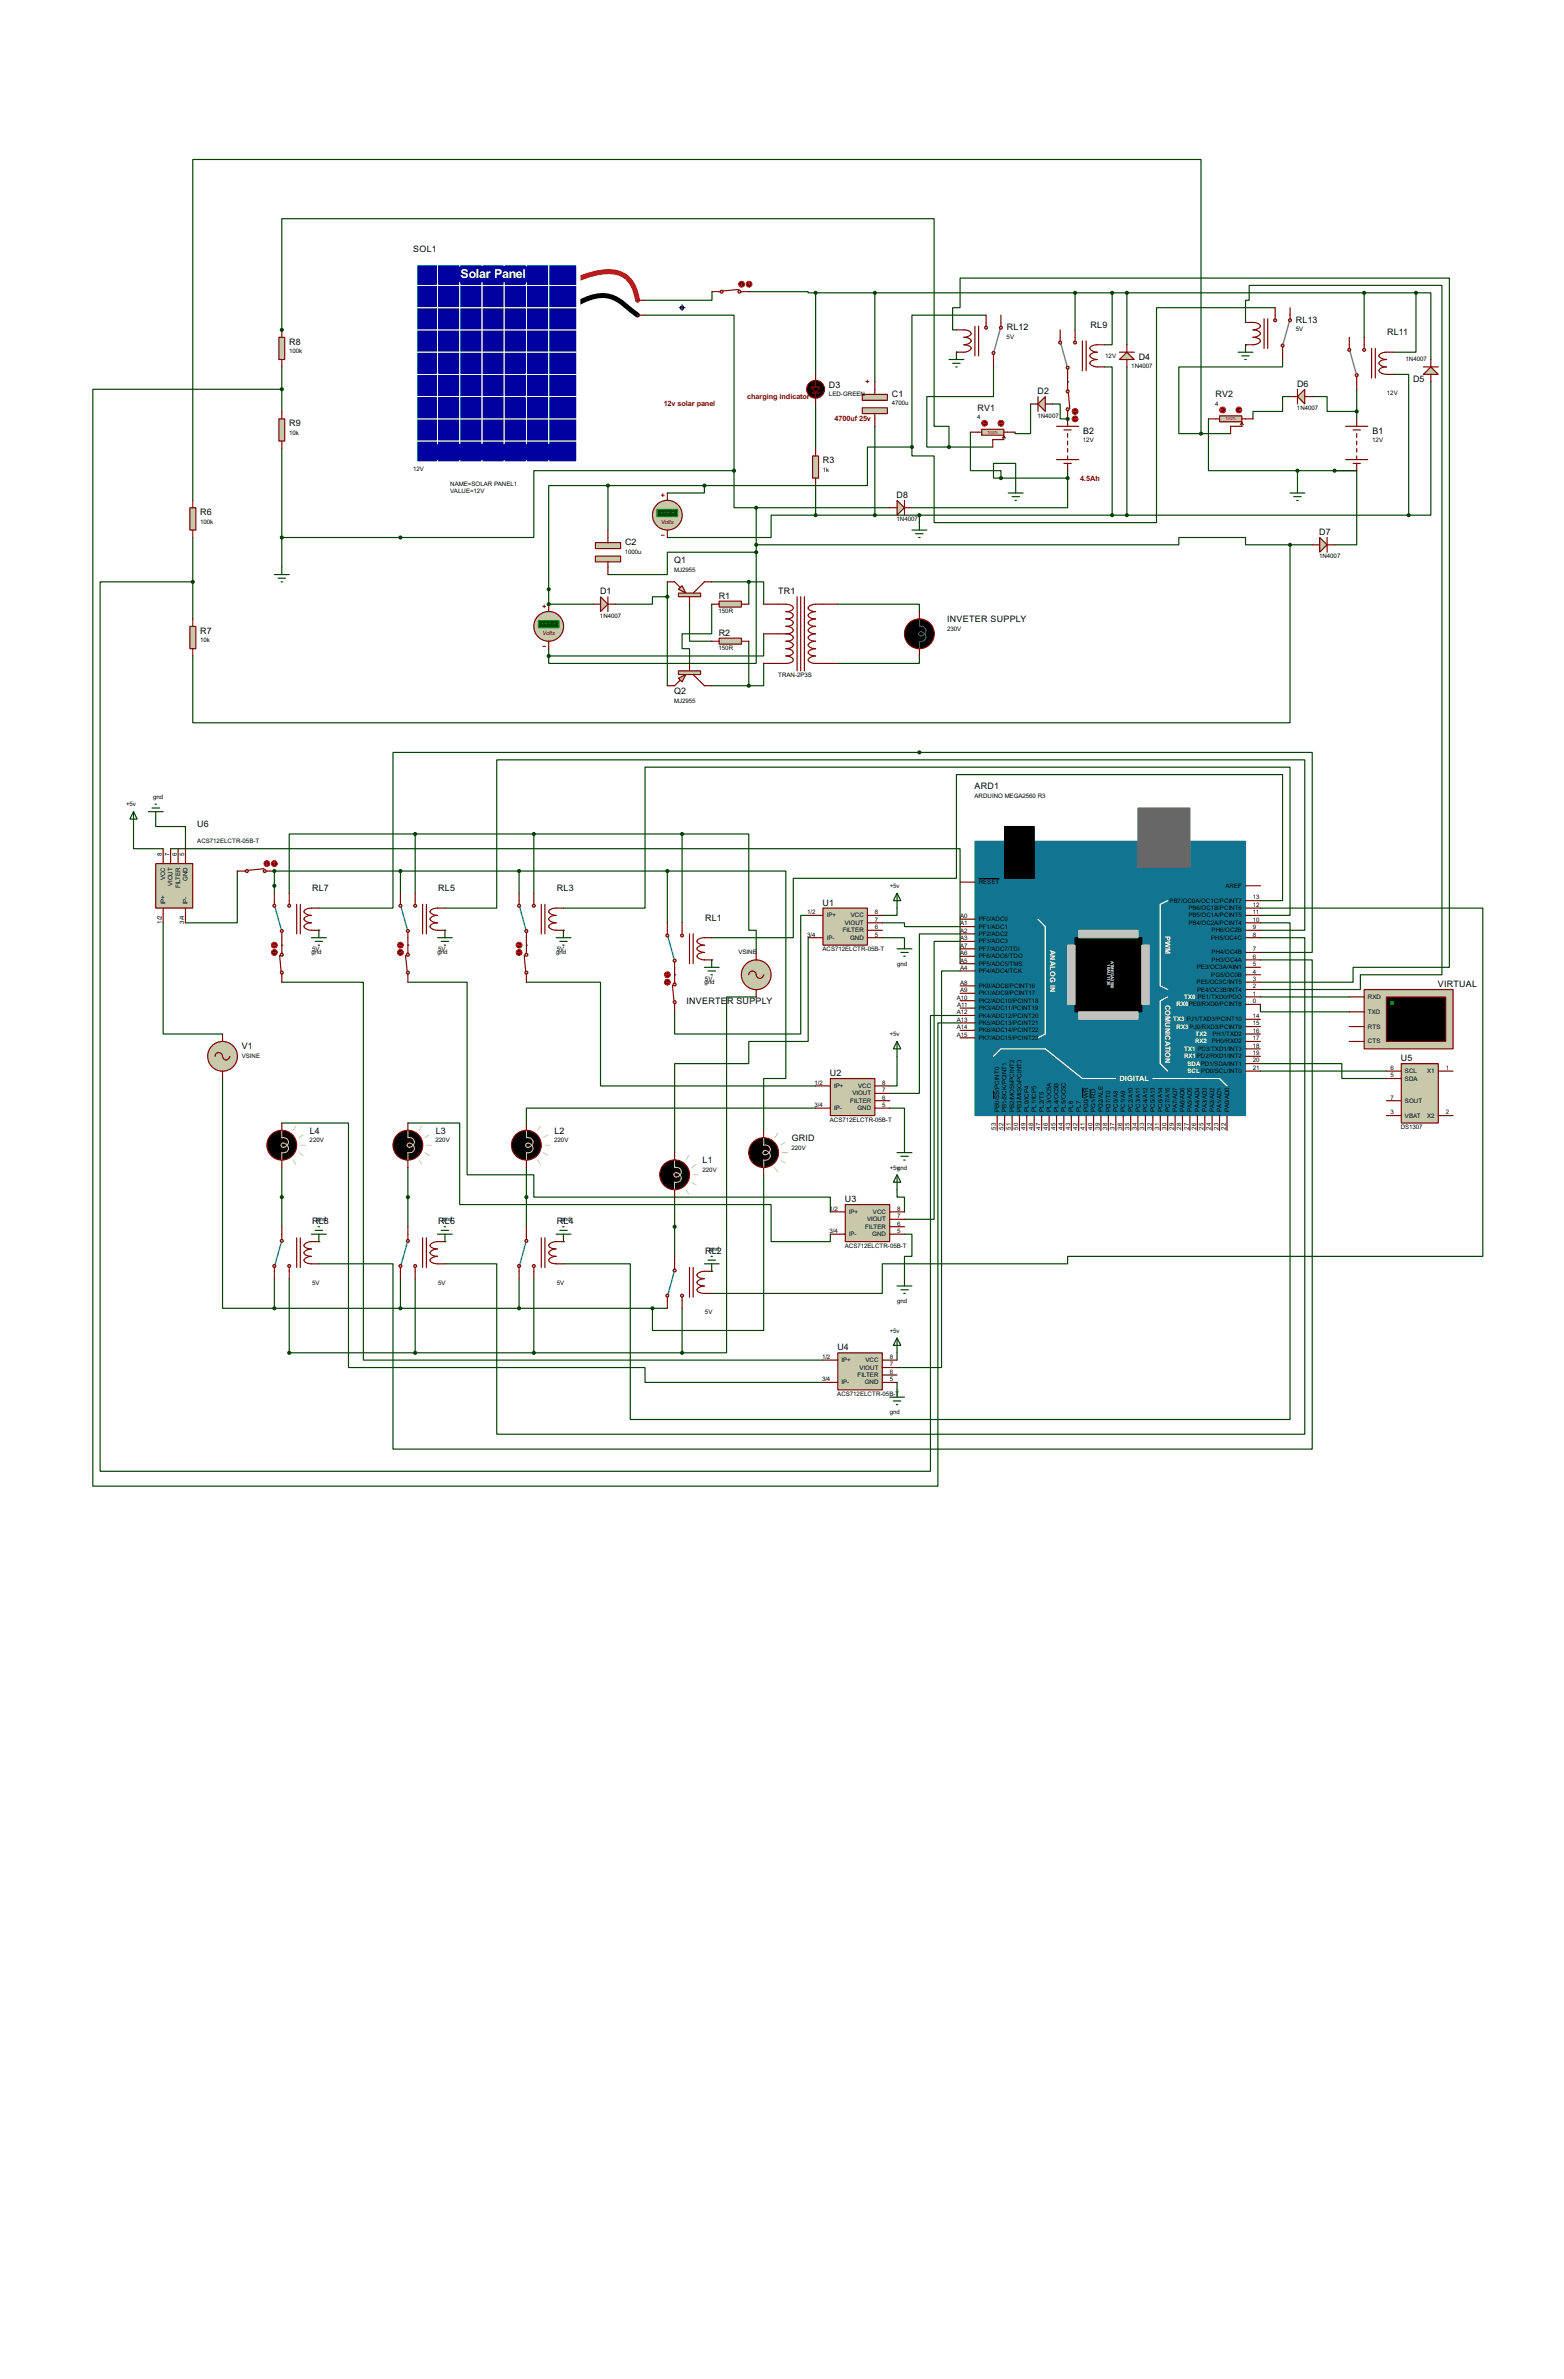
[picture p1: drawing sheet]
<svg xmlns="http://www.w3.org/2000/svg" width="536mm" height="815mm" viewBox="0 0 536 815" stroke-linecap="round" stroke-linejoin="round" font-family="sans-serif">
<defs><g id="words">
<g font-size="4.8" fill="#fff">
<text x="157.8" y="95.3">Sola</text>
<text x="166.5" y="95.3">r Panel</text>
</g>
<g font-size="3.4">
<text x="141.6" y="86.2">SOL1</text>
<text x="345" y="113">RL12</text>
<text x="373.7" y="112.2">RL9</text>
<text x="444" y="110.6">RL13</text>
<text x="99.1" y="118.1">R8</text>
<text x="475.3" y="114.8">RL11</text>
<text x="390.2" y="123.3">D4</text>
<text x="484.2" y="130.8">D5</text>
<text x="284" y="132.9">D3</text>
<text x="305.6" y="136">C1</text>
<text x="355.5" y="135.1">D2</text>
<text x="416.5" y="136.2">RV2</text>
<text x="444.4" y="132.6">D6</text>
<text x="334.9" y="140.8">RV1</text>
<text x="99.1" y="146.1">R9</text>
<text x="371.1" y="148.7">B2</text>
<text x="470.2" y="148.7">B1</text>
<text x="282" y="158.8">R3</text>
<text x="307.2" y="170.7">D8</text>
<text x="68.6" y="176.6">R6</text>
<text x="452" y="183.4">D7</text>
<text x="214.2" y="186.8">C2</text>
<text x="231" y="193.1">Q1</text>
<text x="205.6" y="203.7">D1</text>
<text x="266.6" y="203.7">TR1</text>
<text x="246.3" y="205.2">R1</text>
<text x="324.6" y="213.2">INVETER SUPPLY</text>
<text x="68.6" y="217.2">R7</text>
<text x="246.3" y="217.9">R2</text>
<text x="231" y="237.9">Q2</text>
<text x="333.9" y="270.6">ARD1</text>
<text x="67.6" y="283.3">U6</text>
<text x="107" y="305.3">RL7</text>
<text x="150.2" y="305.3">RL5</text>
<text x="190.8" y="305.3">RL3</text>
<text x="281.8" y="310.4">U1</text>
<text x="241.6" y="315.4">RL1</text>
<text x="492.7" y="338.3">VIRTUAL</text>
<text x="235.3" y="344.2">INVERTE</text>
<text x="249.2" y="344.2">R SUPPLY</text>
<text x="82.9" y="359.5">V1</text>
<text x="480" y="363.7">U5</text>
<text x="284.4" y="368.8">U2</text>
<text x="106.2" y="388.5">L4</text>
<text x="149.3" y="388.5">L3</text>
<text x="190" y="388.5">L2</text>
<text x="271.3" y="391">GRID</text>
<text x="240.8" y="398.6">L1</text>
<text x="289.5" y="412">U3</text>
<text x="107" y="419.6">RL8</text>
<text x="150.2" y="419.6">RL6</text>
<text x="190.8" y="419.6">RL4</text>
<text x="241.6" y="429.8">RL2</text>
<text x="286.9" y="462.8">U4</text>
</g>
<g font-size="2.8" fill="#800000">
<text x="296.5" y="131.7">+</text>
<text x="256.1" y="136.8">charging indicator</text>
<text x="227.4" y="139.3">12v solar panel</text>
<text x="286" y="144.4">4700uf 25v</text>
<text x="370.1" y="164.7">4.5Ah</text>
</g>
<g font-size="2.8" fill="#fff">
<text x="399.3" y="320.8" transform="rotate(90 399.3 320.8)">PWM</text>
<text x="359.8" y="325.6" transform="rotate(90 359.8 325.6)">ANALOG IN</text>
<text x="399.3" y="344.3" transform="rotate(90 399.3 344.3)">COMUNICATION</text>
<text x="383.6" y="370.4">DIGITAL</text>
</g>
<g font-size="2.4">
<text x="444" y="113.5">5V</text>
<text x="344.9" y="116.1">5V</text>
<text x="99.1" y="121.1">100k</text>
<text x="378.7" y="122.8">12V</text>
<text x="481.6" y="123.6">1N4007</text>
<text x="387.6" y="126.2">1N4007</text>
<text x="284" y="135.9">LED-GREEN</text>
<text x="475.2" y="135.5">12V</text>
<text x="305.6" y="138.9">4700u</text>
<text x="334.9" y="143.7">4</text>
<text x="355.5" y="143.1">1N4007</text>
<text x="416.4" y="139.1">4</text>
<text x="444.4" y="140.5">1N4007</text>
<text x="99.1" y="149">10k</text>
<text x="371.1" y="151.6">12V</text>
<text x="470.2" y="151.6">12V</text>
<text x="141.6" y="161.4">12V</text>
<text x="281.9" y="161.7">1k</text>
<text x="154.3" y="166.5">NAME=SOLAR PANEL1</text>
<text x="154.3" y="169">VALUE=12V</text>
<text x="68.6" y="179.6">100k</text>
<text x="307.2" y="178.6">1N4007</text>
<text x="214.1" y="189.7">1000u</text>
<text x="452" y="191.3">1N4007</text>
<text x="231" y="196.1">MJ2955</text>
<text x="205.6" y="211.7">1N4007</text>
<text x="246.2" y="210.2">150R</text>
<text x="68.6" y="220.2">10k</text>
<text x="324.5" y="216.2">230V</text>
<text x="246.2" y="222.9">150R</text>
<text x="266.6" y="232">TRAN-2P3S</text>
<text x="231" y="240.9">MJ2955</text>
<text x="52.5" y="273.8">gnd</text>
<text x="333.9" y="273.5">ARDUINO MEGA2560 R3</text>
<text x="43.2" y="276.3">+5v</text>
<text x="55.5" y="293.4" transform="rotate(-90 55.5 293.4)">8</text>
<text x="58" y="293.4" transform="rotate(-90 58 293.4)">7</text>
<text x="60.6" y="293.4" transform="rotate(-90 60.6 293.4)">6</text>
<text x="63.1" y="293.4" transform="rotate(-90 63.1 293.4)">5</text>
<text x="67.6" y="288.7">ACS712ELCTR-05B-T</text>
<text x="56.6" y="301.7" transform="rotate(-90 56.6 301.7)">VCC</text>
<text x="59.2" y="303.7" transform="rotate(-90 59.2 303.7)">VIOUT</text>
<text x="61.7" y="304.4" transform="rotate(-90 61.7 304.4)">FILTER</text>
<text x="64.3" y="301.9" transform="rotate(-90 64.3 301.9)">GND</text>
<text x="304.9" y="304.2">+5v</text>
<text x="335.3" y="303">RESET</text>
<text x="419.9" y="304.2">AREF</text>
<text x="56.6" y="309.9" transform="rotate(-90 56.6 309.9)">IP+</text>
<text x="64.2" y="309.9" transform="rotate(-90 64.2 309.9)">IP-</text>
<text x="400.7" y="309.4">PB7/OC0A/OC1C/PCINT7</text>
<text x="407.2" y="311.9">PB6/OC1B/PCINT6</text>
<text x="429.3" y="310.8">12</text>
<text x="429.3" y="308.3">13</text>
<text x="55.5" y="316.6" transform="rotate(-90 55.5 316.6)">1/2</text>
<text x="63.1" y="316.6" transform="rotate(-90 63.1 316.6)">3/4</text>
<text x="276.6" y="313.3">1/2</text>
<text x="283.3" y="314.4">IP+</text>
<text x="289.5" y="316.9">VIOUT</text>
<text x="291.5" y="314.4">VCC</text>
<text x="299.8" y="315.9">7</text>
<text x="299.8" y="313.3">8</text>
<text x="329" y="317.2">A1</text>
<text x="329" y="314.6">A0</text>
<text x="335.3" y="315.7">PF0/ADC0</text>
<text x="407.2" y="316.9">PB4/OC2A/PCINT4</text>
<text x="407.2" y="314.4">PB5/OC1A/PCINT5</text>
<text x="429.3" y="315.9">10</text>
<text x="429.3" y="313.3">11</text>
<text x="276.6" y="321">3/4</text>
<text x="283.3" y="322.1">IP-</text>
<text x="288.8" y="319.5">FILTER</text>
<text x="291.2" y="322.1">GND</text>
<text x="299.8" y="321">5</text>
<text x="299.8" y="318.4">6</text>
<text x="329" y="322.2">A3</text>
<text x="329" y="319.6">A2</text>
<text x="335.3" y="323.3">PF3/ADC3</text>
<text x="335.3" y="320.8">PF2/ADC2</text>
<text x="335.3" y="318.2">PF1/ADC1</text>
<text x="415" y="322.1">PH5/OC4C</text>
<text x="415.1" y="319.5">PH6/OC2B</text>
<text x="429.3" y="321">8</text>
<text x="429.3" y="318.4">9</text>
<text x="106.7" y="327.1">gnd</text>
<text x="106.9" y="326">5V</text>
<text x="149.9" y="327.1">gnd</text>
<text x="150.1" y="326">5V</text>
<text x="190.6" y="327.1">gnd</text>
<text x="190.8" y="326">5V</text>
<text x="253" y="326.8">VSINE</text>
<text x="281.8" y="326">ACS712ELCTR-05B-T</text>
<text x="329" y="324.8">A7</text>
<text x="329" y="327.3">A6</text>
<text x="329" y="329.9">A5</text>
<text x="335.3" y="325.9">PF7/ADC7/TDI</text>
<text x="335.3" y="328.4">PF6/ADC6/TDO</text>
<text x="415.1" y="329.6">PH3/OC4A</text>
<text x="415.1" y="327.1">PH4/OC4B</text>
<text x="429.3" y="328.6">6</text>
<text x="429.3" y="326">7</text>
<text x="307.4" y="330.9">gnd</text>
<text x="329" y="332.3">A4</text>
<text x="335.3" y="330.9">PF5/ADC5/TMS</text>
<text x="335.3" y="333.5">PF4/ADC4/TCK</text>
<text x="410.1" y="332.2">PE3/OC3A/AIN1</text>
<text x="415" y="334.8">PG5/OC0B</text>
<text x="429.3" y="333.7">4</text>
<text x="429.3" y="331.1">5</text>
<text x="241.4" y="337.3">gnd</text>
<text x="241.6" y="336.2">5V</text>
<text x="329" y="340">A9</text>
<text x="329" y="337.5">A8</text>
<text x="335.3" y="341.1">PK1/ADC9/PCINT17</text>
<text x="335.3" y="338.6">PK0/ADC8/PCINT16</text>
<text x="410" y="337.3">PE5/OC3C/INT5</text>
<text x="410.1" y="339.8">PE4/OC3B/INT4</text>
<text x="429.3" y="341.3">1</text>
<text x="429.3" y="338.7">2</text>
<text x="429.3" y="336.2">3</text>
<text x="327.8" y="347.6">A12</text>
<text x="327.8" y="342.6">A10</text>
<text x="328" y="345">A11</text>
<text x="335.3" y="346.2">PK3/ADC11/PCINT19</text>
<text x="335.3" y="343.6">PK2/ADC10/PCINT18</text>
<text x="429.3" y="343.8">0</text>
<text x="468.7" y="342.3">RXD</text>
<text x="468.7" y="347.5">TXD</text>
<text x="327.8" y="352.7">A14</text>
<text x="327.8" y="350.2">A13</text>
<text x="335.3" y="353.8">PK6/ADC14/PCINT22</text>
<text x="335.3" y="351.3">PK5/ADC13/PCINT21</text>
<text x="335.3" y="348.7">PK4/ADC12/PCINT20</text>
<text x="429.3" y="354">16</text>
<text x="429.3" y="351.4">15</text>
<text x="429.3" y="348.9">14</text>
<text x="468.7" y="352.5">RTS</text>
<text x="304.9" y="355">+5v</text>
<text x="327.8" y="355.3">A15</text>
<text x="335.3" y="356.3">PK7/ADC15/PCINT23</text>
<text x="415.2" y="357.6">PH0/RXD2</text>
<text x="415.4" y="355">PH1/TXD2</text>
<text x="429.3" y="359.1">18</text>
<text x="429.3" y="356.5">17</text>
<text x="468.7" y="357.6">CTS</text>
<text x="82.8" y="362.4">VSINE</text>
<text x="429.3" y="364.1">20</text>
<text x="429.3" y="361.6">19</text>
<text x="279.1" y="371.8">1/2</text>
<text x="302.3" y="371.8">8</text>
<text x="429.3" y="366.7">21</text>
<text x="476.4" y="366.7">6</text>
<text x="476.4" y="369.2">5</text>
<text x="481.4" y="367.8">SCL</text>
<text x="481.4" y="370.3">SDA</text>
<text x="489" y="367.8">X1</text>
<text x="495.4" y="366.7">1</text>
<text x="285.8" y="372.9">IP+</text>
<text x="291.3" y="377.9">FILTER</text>
<text x="292" y="375.4">VIOUT</text>
<text x="294" y="372.9">VCC</text>
<text x="302.3" y="374.3">7</text>
<text x="302.3" y="376.8">6</text>
<text x="476.4" y="376.8">7</text>
<text x="481.4" y="377.9">SOUT</text>
<text x="279.1" y="379.4">3/4</text>
<text x="285.8" y="380.5">IP-</text>
<text x="293.8" y="380.5">GND</text>
<text x="302.3" y="379.4">5</text>
<text x="342.4" y="381" transform="rotate(-90 342.4 381)">PB0/SS/PCINT0</text>
<text x="344.9" y="381" transform="rotate(-90 344.9 381)">PB1/SCK/PCINT1</text>
<text x="347.5" y="381" transform="rotate(-90 347.5 381)">PB2/MOSI/PCINT2</text>
<text x="350" y="381" transform="rotate(-90 350 381)">PB3/MISO/PCINT3</text>
<text x="352.5" y="381" transform="rotate(-90 352.5 381)">PL0/ICP4</text>
<text x="355.1" y="381" transform="rotate(-90 355.1 381)">PL1/ICP5</text>
<text x="357.6" y="381" transform="rotate(-90 357.6 381)">PL2/T5</text>
<text x="360.2" y="381" transform="rotate(-90 360.2 381)">PL3/OC5A</text>
<text x="362.7" y="381" transform="rotate(-90 362.7 381)">PL4/OC5B</text>
<text x="365.2" y="381" transform="rotate(-90 365.2 381)">PL5/OC5C</text>
<text x="367.8" y="381" transform="rotate(-90 367.8 381)">PL6</text>
<text x="370.3" y="381" transform="rotate(-90 370.3 381)">PL7</text>
<text x="372.9" y="381" transform="rotate(-90 372.9 381)">PG0/WR</text>
<text x="375.4" y="381" transform="rotate(-90 375.4 381)">PG1/RD</text>
<text x="377.9" y="381" transform="rotate(-90 377.9 381)">PG2/ALE</text>
<text x="380.5" y="381" transform="rotate(-90 380.5 381)">PD7/T0</text>
<text x="383" y="381" transform="rotate(-90 383 381)">PC0/A8</text>
<text x="385.6" y="381" transform="rotate(-90 385.6 381)">PC1/A9</text>
<text x="388.1" y="381" transform="rotate(-90 388.1 381)">PC2/A10</text>
<text x="390.6" y="381" transform="rotate(-90 390.6 381)">PC3/A11</text>
<text x="393.2" y="381" transform="rotate(-90 393.2 381)">PC4/A12</text>
<text x="395.7" y="381" transform="rotate(-90 395.7 381)">PC5/A13</text>
<text x="398.3" y="381" transform="rotate(-90 398.3 381)">PC6/A14</text>
<text x="400.8" y="381" transform="rotate(-90 400.8 381)">PC7/A15</text>
<text x="403.3" y="381" transform="rotate(-90 403.3 381)">PA7/AD7</text>
<text x="405.9" y="381" transform="rotate(-90 405.9 381)">PA6/AD6</text>
<text x="408.4" y="381" transform="rotate(-90 408.4 381)">PA5/AD5</text>
<text x="411" y="381" transform="rotate(-90 411 381)">PA4/AD4</text>
<text x="413.5" y="381" transform="rotate(-90 413.5 381)">PA3/AD3</text>
<text x="416" y="381" transform="rotate(-90 416 381)">PA2/AD2</text>
<text x="418.6" y="381" transform="rotate(-90 418.6 381)">PA1/AD1</text>
<text x="421.1" y="381" transform="rotate(-90 421.1 381)">PA0/AD0</text>
<text x="476.4" y="381.9">3</text>
<text x="481.4" y="383">VBAT</text>
<text x="489" y="383">X2</text>
<text x="495.4" y="381.9">2</text>
<text x="284.3" y="384.4">ACS712ELCTR-05B-T</text>
<text x="341.3" y="387.2" transform="rotate(-90 341.3 387.2)">53</text>
<text x="343.8" y="387.2" transform="rotate(-90 343.8 387.2)">52</text>
<text x="346.4" y="387.2" transform="rotate(-90 346.4 387.2)">51</text>
<text x="348.9" y="387.2" transform="rotate(-90 348.9 387.2)">50</text>
<text x="351.4" y="387.2" transform="rotate(-90 351.4 387.2)">49</text>
<text x="354" y="387.2" transform="rotate(-90 354 387.2)">48</text>
<text x="356.5" y="387.2" transform="rotate(-90 356.5 387.2)">47</text>
<text x="359.1" y="387.2" transform="rotate(-90 359.1 387.2)">46</text>
<text x="361.6" y="387.2" transform="rotate(-90 361.6 387.2)">45</text>
<text x="364.1" y="387.2" transform="rotate(-90 364.1 387.2)">44</text>
<text x="366.7" y="387.2" transform="rotate(-90 366.7 387.2)">43</text>
<text x="369.2" y="387.2" transform="rotate(-90 369.2 387.2)">42</text>
<text x="371.8" y="387.2" transform="rotate(-90 371.8 387.2)">41</text>
<text x="374.3" y="387.2" transform="rotate(-90 374.3 387.2)">40</text>
<text x="376.8" y="387.2" transform="rotate(-90 376.8 387.2)">39</text>
<text x="379.4" y="387.2" transform="rotate(-90 379.4 387.2)">38</text>
<text x="381.9" y="387.2" transform="rotate(-90 381.9 387.2)">37</text>
<text x="384.5" y="387.2" transform="rotate(-90 384.5 387.2)">36</text>
<text x="387" y="387.2" transform="rotate(-90 387 387.2)">35</text>
<text x="389.5" y="387.2" transform="rotate(-90 389.5 387.2)">34</text>
<text x="392.1" y="387.2" transform="rotate(-90 392.1 387.2)">33</text>
<text x="394.6" y="387.2" transform="rotate(-90 394.6 387.2)">32</text>
<text x="397.2" y="387.2" transform="rotate(-90 397.2 387.2)">31</text>
<text x="399.7" y="387.2" transform="rotate(-90 399.7 387.2)">30</text>
<text x="402.2" y="387.1" transform="rotate(-90 402.2 387.1)">29</text>
<text x="404.8" y="387.2" transform="rotate(-90 404.8 387.2)">28</text>
<text x="407.3" y="387.2" transform="rotate(-90 407.3 387.2)">27</text>
<text x="409.9" y="387.2" transform="rotate(-90 409.9 387.2)">26</text>
<text x="412.4" y="387.2" transform="rotate(-90 412.4 387.2)">25</text>
<text x="414.9" y="387.1" transform="rotate(-90 414.9 387.1)">24</text>
<text x="417.5" y="387.2" transform="rotate(-90 417.5 387.2)">23</text>
<text x="420" y="387.2" transform="rotate(-90 420 387.2)">22</text>
<text x="479.9" y="387">DS1307</text>
<text x="106.1" y="391.5">220V</text>
<text x="149.3" y="391.5">220V</text>
<text x="189.9" y="391.5">220V</text>
<text x="271.2" y="394">220V</text>
<text x="240.7" y="401.6">220V</text>
<text x="304.9" y="400.8">+5vgnd</text>
<text x="108.4" y="418.6">gnd</text>
<text x="151.5" y="418.6">gnd</text>
<text x="192.2" y="418.6">gnd</text>
<text x="284.2" y="414.9">1/2</text>
<text x="290.9" y="416">IP+</text>
<text x="297.1" y="418.6">VIOUT</text>
<text x="299.1" y="416">VCC</text>
<text x="307.4" y="417.5">7</text>
<text x="307.4" y="414.9">8</text>
<text x="284.2" y="422.6">3/4</text>
<text x="290.9" y="423.7">IP-</text>
<text x="296.4" y="421.1">FILTER</text>
<text x="298.8" y="423.7">GND</text>
<text x="307.4" y="422.6">5</text>
<text x="307.4" y="420">6</text>
<text x="243" y="428.7">gnd</text>
<text x="289.4" y="427.6">ACS712ELCTR-05B-T</text>
<text x="106.9" y="440.3">5V</text>
<text x="150.1" y="440.3">5V</text>
<text x="190.8" y="440.3">5V</text>
<text x="307.4" y="446.5">gnd</text>
<text x="241.6" y="450.5">5V</text>
<text x="304.9" y="456.7">+5v</text>
<text x="281.7" y="465.7">1/2</text>
<text x="288.3" y="466.8">IP+</text>
<text x="296.5" y="466.8">VCC</text>
<text x="304.9" y="465.7">8</text>
<text x="281.7" y="473.4">3/4</text>
<text x="293.8" y="471.9">FILTER</text>
<text x="294.5" y="469.4">VIOUT</text>
<text x="304.9" y="468.3">7</text>
<text x="304.9" y="473.4">5</text>
<text x="304.9" y="470.8">6</text>
<text x="286.9" y="478.4">ACS712ELCTR-05B-T</text>
<text x="288.3" y="474.5">IP-</text>
<text x="296.3" y="474.5">GND</text>
<text x="304.9" y="484.6">gnd</text>
</g>
<g font-size="2.4" fill="#008000">
<text x="226.1" y="176.5">+88.8</text>
<text x="185.4" y="214.6">+88.8</text>
</g>
<g font-size="2.4" fill="#fff">
<text x="403.1" y="344.9">RX0PE0/RXD0/PCINT8</text>
<text x="405.8" y="342.3">TX0 PE1/TXD0/PDO</text>
<text x="402" y="350">TX3 PJ1/TXD3/PCINT10</text>
<text x="403.1" y="352.5">RX3PJ0/RXD3/PCINT9</text>
<text x="409.5" y="357.6">RX2</text>
<text x="409.6" y="355">TX2</text>
<text x="405.7" y="362.7">RX1PD2/RXD1/INT2</text>
<text x="405.8" y="360.2">TX1 PD3/TXD1/INT3</text>
<text x="406.8" y="365.2">SDAPD1/SDA/INT1</text>
<text x="406.9" y="367.8">SCL PD0/SCL/INT0</text>
</g>
<g font-size="2.3" fill="#800000">
<text x="226.5" y="179.5">Volts</text>
<text x="185.8" y="217.6">Volts</text>
</g>
<g font-size="1.7" fill="#fff">
<text x="380.6" y="329.3" transform="rotate(90 380.6 329.3)">ATMEGA2560</text>
<text x="379.3" y="330.5" transform="rotate(90 379.3 330.5)">16AU 1126</text>
</g>
<g font-size="1.6" fill="#c00000">
<text x="338.4" y="148.6">100%</text>
<text x="419.9" y="144">100%</text>
</g>
</g></defs>
<path d="M431.9 344.2v2.6h30.4M431.9 341.7h30.4M231.2 410.3v10.1" fill="none" stroke="#004000" stroke-width=".4"/>
<circle cx="231.2" cy="334.1" r=".2" fill="#004000"/>
<path d="M431.9 308.7h7.6v-43.2h-111.8v35.5h-55.9v20.4h-27.9" fill="none" stroke="#004000" stroke-width=".4"/>
<circle cx="243.9" cy="329" r=".2" fill="#004000"/>
<path d="M431.9 311.2h76.2v119.4h-142.3v2.5h-63.5v10.2h-58.4M231.2 420.4v10.2" fill="none" stroke="#004000" stroke-width=".4"/>
<circle cx="243.9" cy="435.7" r=".2" fill="#004000"/>
<path d="M180.4 400.1v10.2" fill="none" stroke="#004000" stroke-width=".4"/>
<circle cx="180.4" cy="323.9" r=".2" fill="#004000"/>
<path d="M193.1 311.2h27.9v-48.3h221v50.8h-10.1" fill="none" stroke="#004000" stroke-width=".4"/>
<circle cx="193.1" cy="318.8" r=".2" fill="#004000"/>
<path d="M431.9 316.3h10.1v170.2h-226v-53.4h-22.9M180.4 410.3v10.1" fill="none" stroke="#004000" stroke-width=".4"/>
<circle cx="193.1" cy="425.5" r=".2" fill="#004000"/>
<path d="M139.8 400.1v10.2" fill="none" stroke="#004000" stroke-width=".4"/>
<circle cx="139.8" cy="323.9" r=".2" fill="#004000"/>
<path d="M152.5 311.2h17.7v-50.8h276.9v58.4h-15.2" fill="none" stroke="#004000" stroke-width=".4"/>
<circle cx="152.5" cy="318.8" r=".2" fill="#004000"/>
<path d="M431.9 321.4h15.2v170.1h-276.9v-58.4h-17.7M139.8 410.3v10.1" fill="none" stroke="#004000" stroke-width=".4"/>
<circle cx="152.5" cy="425.5" r=".2" fill="#004000"/>
<path d="M96.6 400.1v10.2" fill="none" stroke="#004000" stroke-width=".4"/>
<g fill="#004000">
<circle cx="96.6" cy="323.9" r=".2"/>
<circle cx="109.3" cy="318.8" r=".2"/>
</g>
<path d="M431.9 329h17.7v167.6h-314.9v-63.5h-25.4M96.6 410.3v10.1" fill="none" stroke="#004000" stroke-width=".4"/>
<circle cx="109.3" cy="425.5" r=".2" fill="#004000"/>
<g fill="none" stroke="#004000" stroke-width=".4">
<path d="M142.3 285.8h-43.2v20.3M142.3 285.8v20.3M142.3 285.8h91.4v30.5M182.9 285.8v20.3M137.2 306.1v-7.6h40.7v7.6M76.3 369.6v78.8h17.7M431.9 364.5h27.9v5.1h15.2M431.9 367.1h43.1M94 438.2v10.2M99.1 438.2v25.4h134.6v-15.2M137.2 438.2v10.2M142.3 438.2v25.4"/>
<path d="M177.9 438.2v10.2h-83.9M182.9 438.2v25.4"/>
</g>
<circle cx="94" cy="298.5" r=".2" fill="#004000"/>
<g fill="none" stroke="#004000" stroke-width=".4">
<path d="M299.8 146.1v30.5M228.7 199.4v35.6M243.9 199.4h12.7M256.6 199.4h5.1v7.7M256.6 199.4v7.7M236.3 207.1v12.7h7.6M243.9 207.1v10.1h-10.2v5.1h2.6v5.1M256.6 219.8v15.2M243.9 235h12.7M261.7 227.4v7.6h-5.1M137.2 298.5h-43.2v7.6M177.9 298.5h50.8v17.8"/>
<path d="M233.7 285.8h22.9v33h2.5v7.6M259.1 341.7h-10.1v121.9h-15.3M177.9 448.4h50.8"/>
</g>
<circle cx="365.8" cy="130.9" r=".2" fill="#004000"/>
<g fill="none" stroke="#004000" stroke-width=".4">
<path d="M256.7 100h20.2v.4h2.6M279.5 100.4v27.9M279.5 100.4h106.6v17.8M299.8 100.4v30.5M368.4 100.4v12.7M381.1 100.4v17.8h-2.6M279.5 138.5v15.2M378.5 125.8h2.6v50.8M386.1 125.8v50.8h-106.6M279.5 176.6h-15.3v7.6h-35.5M279.5 166.4v10.2M315 176.6v2.5"/>
<path d="M365.8 161.3v2.6M261.7 217.2v7.6h-73.7v-2.5"/>
</g>
<circle cx="188" cy="207.1" r=".2" fill="#004000"/>
<path d="M244 100v2.9h-23M332.5 148.1v13.2h10.5v2.6M241.4 166.4v2.6h-12.7M343 163.9h-2.6v-5.1h7.6v7.6M343 163.9h22.8" fill="none" stroke="#004000" stroke-width=".4"/>
<circle cx="365.8" cy="143.6" r=".2" fill="#004000"/>
<g fill="none" stroke="#004000" stroke-width=".4">
<path d="M221 108h30.5v66h7.6v15.3M327.7 113.1h-1.3v-7.6h2.6v-10.2h167.6v236.2h-33v5.1h-31.7M353.1 138.5v10.1h-5.3v-.5M360.7 138.5h2.6v5.1h2.5M464.9 133.4v10.2M477.6 120.7h7.6v-20.3h5.1v22.8M477.6 128.3h5.1v48.3M490.3 130.9v45.7h-7.6M414.1 143.6v17.7h30.5M208.3 166.4h-20.3v40.7M208.3 166.4h33.1M208.3 166.4v15.3"/>
<path d="M386.1 176.6h96.6M444.6 161.3h20.3M444.6 161.3v5.1M96.6 184.2v10.2M259.1 189.3v38.1h-71.1v-2.6M259.1 189.3h-30.4v7.6h-20.4"/>
</g>
<circle cx="327.7" cy="120.7" r=".2" fill="#004000"/>
<path d="M426.8 110.5v-7.6h1.2v-5.1h66.1v236.3h-28v5h-34.2" fill="none" stroke="#004000" stroke-width=".4"/>
<circle cx="426.8" cy="118.2" r=".2" fill="#004000"/>
<g fill="none" stroke="#004000" stroke-width=".4">
<path d="M96.6 113.1v-38.1h223.5v71.1h5.1v7.1M337.9 108h-25.4v45.2M436.9 105.5h-40.6v73.6h-76.2v-22.8h-7.6v-3.1M340.4 125.8v10.1h-22.8v17.3h7.6M439.5 123.2v2.6h-35.6v22.8h7.6M312.5 153.2h-15.3v13.2h-55.8M325.2 153.2h15M411.5 148.6v-93.9h-345.4v116.8M411.5 148.6h10.2M251.5 161.3h-68.6v22.9h-86.3M66.1 199.4h-31.8v304.8h284.5v-156.2h10.2M66.1 184.2v27.9"/>
<path d="M259.1 186.7h144.8v-2.5h22.9v2.5h15.2v61h-375.9v-22.9"/>
</g>
<circle cx="96.6" cy="113.1" r=".2" fill="#004000"/>
<g fill="none" stroke="#004000" stroke-width=".4">
<path d="M386.1 100.4h99.1M467.4 100.4v15.2M96.6 133.4h-64.8v375.9h289.6v-158.7h7.6M96.6 125.8v15.2M442 135.9h-2.5v5.1h-10.2v2.6M449.6 135.9h5.1v5.1h10.2M96.6 153.7v30.5M259.1 174h45.8M365.8 163.9v10.1h-53.3M457.3 161.3h7.6v25.4h-7.6M442 186.7h7.6M188 207.1h15.3"/>
<path d="M228.7 204.5h-5.1v2.6h-12.7M287.1 207.1h27.9v2.5M315 224.8v2.6h-27.9M45.8 283.3v7.6h10.1M53.4 280.7v2.6h10.2v7.6M58.5 290.9h270.5v39.4M81.3 298.5v17.8h-17.7M228.7 298.5h40.6v71.1h-7.6v17.8M55.9 316.3v38.1h20.4M109.3 311.2h25.4v-53.3h314.9v68.5h-17.7M276.9 313.7h-2.5v40.7h-43.2v-7.6M302.3 316.3h7.6v1.3h19.1"/>
<path d="M307.4 311.2v2.5h-5.1M96.6 336.6h27.9v129.5h157.5M139.8 336.6h20.3v66h22.8v7.7h101.6v5M180.4 336.6h25.4v35.6h73.7M276.9 321.4v35.5h-20.3v7.6h-25.4v30.5M302.3 321.4h7.6v1.2M329 320.1h-14v54.6h-10.1M329 322.6h-8.9v95.3h-10.2M329 332.8h-6.4v135.9h-15.2M279.5 379.8h-99.1v5.1M304.9 379.8h5v12.7M307.4 362v10.2h-2.5"/>
<path d="M96.6 384.9h22.8v83.8h101.6v5.1h61M139.8 384.9h17.7v27.9h106.7v12.7h20.3v-2.5M261.7 402.6v53.4h-38.1v-7.6M307.4 407.7v2.6h2.5v5M309.9 423h2.6v7.6h-2.6v7.6M307.4 463.6v2.5M307.4 473.8v2.5"/>
</g>
<path d="M467.4 339.1h30.5v20.4h-30.5z" fill="#c8c8aa" stroke="#800000" stroke-width=".4"/>
<path d="M475 341.7h20.4v15.2h-20.4z" fill="#000" stroke="#800000" stroke-width=".34"/>
<path d="M476.3 343h1.3v1.2h-1.3z" fill="#0f0"/>
<g fill="none" stroke="#800000" stroke-width=".4">
<path d="M329 317.6h5.1M329 315h5.1M329 302.3h5.1M426.8 318.8h5.1M426.8 316.3h5.1M426.8 313.7h5.1M426.8 311.2h5.1M426.8 308.7h5.1M426.8 303.6h5.1M329 337.9h5.1M329 325.2h5.1M329 327.7h5.1"/>
<path d="M329 330.3h5.1M329 332.8h5.1M329 322.6h5.1M329 320.1h5.1M426.8 339.1h5.1M426.8 336.6h5.1M426.8 334.1h5.1M426.8 331.5h5.1M426.8 329h5.1M426.8 326.4h5.1M426.8 321.4h5.1M329 355.7h5.1"/>
<path d="M329 353.1h5.1M329 350.6h5.1M329 348h5.1M329 345.5h5.1M329 343h5.1M329 340.4h5.1M426.8 341.7h5.1M426.8 351.8h5.1M426.8 356.9h5.1M426.8 359.5h5.1M426.8 354.4h5.1M426.8 349.3h5.1"/>
<path d="M426.8 344.2h5.1M462.3 341.7h5.1M462.3 351.8h5.1M462.3 346.8h5.1M462.3 356.9h5.1M426.8 367.1h5.1M426.8 364.5h5.1M426.8 362h5.1M341.7 382.3v5.1M344.2 382.3v5.1M346.8 382.3v5.1M349.3 382.3v5.1"/>
<path d="M351.8 382.3v5.1M354.4 382.3v5.1M356.9 382.3v5.1M359.5 382.3v5.1M362 382.3v5.1M364.5 382.3v5.1M367.1 382.3v5.1M369.6 382.3v5.1M372.2 382.3v5.1M374.7 382.3v5.1M377.2 382.3v5.1M379.8 382.3v5.1"/>
<path d="M382.3 382.3v5.1M384.9 382.3v5.1M387.4 382.3v5.1M389.9 382.3v5.1M392.5 382.3v5.1M395 382.3v5.1M397.6 382.3v5.1M400.1 382.3v5.1M402.6 382.3v5.1M405.2 382.3v5.1M407.7 382.3v5.1M410.3 382.3v5.1"/>
<path d="M412.8 382.3v5.1M415.3 382.3v5.1M417.9 382.3v5.1M420.4 382.3v5.1"/>
</g>
<path d="M334.1 288.3h92.7v94h-92.7z" fill="#117491" stroke="#117491" stroke-width=".4"/>
<path d="M389.9 276.9h17.8v20.3h-17.8z" fill="#686767" stroke="#686767" stroke-width=".4"/>
<path d="M344.2 283.3h10.2v17.7h-10.2zM368.4 321.4h22.8v25.4h-22.8z" fill="#000" stroke="#000" stroke-width=".4"/>
<path d="M355.7 315l2.5 2.6v36.8l-2.5 1.3M400.1 308.7l-2.5 1.2v28l2.5 1.2M400.1 341.7l-2.5 1.3v21.5l2.5 2.6M340.4 362l2.6-2.5h15.2l12.7 10.1h11.4M395 369.6h22.9l2.5 2.6" fill="none" stroke="#fff" stroke-width=".4"/>
<g fill="#c0c0c0" stroke="#c0c0c0" stroke-width=".4">
<path d="M369.6 318.8h20.3v2.6h-20.3z"/>
<path d="M391.2 323.9h2.6v20.3h-2.6z"/>
<path d="M369.6 346.8h20.3v2.5h-20.3z"/>
<path d="M365.8 323.9h2.6v20.3h-2.6z"/>
</g>
<path d="M335.3 301.1h7.1M340.5 373.8v2.8M371 372.7v3.6M373.5 373.2v3.1" fill="none" stroke="#000" stroke-width=".34"/>
<path d="M307.4 306.1l1.3 2.6h-2.6zM307.4 306.1v5.1M307.4 325.2h5.1M308.7 326.4h2.5M309.7 327.7h.5M309.9 322.6v2.6" fill="none" stroke="#004000" stroke-width=".4"/>
<circle cx="76.2" cy="362" r="5.1" fill="#c8c8aa" stroke="#800000" stroke-width=".4"/>
<path d="M76.3 354.4v2.5M73.7 362a1.32 1.32 0 0 1 1.5-1.3 1.32 1.32 0 0 1 1.1 1.6 1.24 1.24 0 0 0 1.4 .9 1.24 1.24 0 0 0 1.1-1.2M76.3 367.1v2.5M231.2 395v2.6M231.2 407.7v2.6" fill="none" stroke="#800000" stroke-width=".4"/>
<circle cx="231.1" cy="402.6" r="5.1" fill="#000" stroke="#800000" stroke-width=".4"/>
<path d="M231.2 397.6v2.5a1.65 1.65 0 0 1 2.2 1.5 1.65 1.65 0 0 1-2.2 1.6 .83 .83 0 0 1 0-1.2 .83 .83 0 0 1 1.2 .1 1.66 1.66 0 0 1 .9 2.1 1.66 1.66 0 0 1-2.1 1v2.5M236 396l-1 1.6M238.6 399.1l-1.6 1M235 407.7l1 1.5M237 405.2l1.6 1M237.5 402.6h1.8" fill="none" stroke="#ffe084" stroke-width=".34"/>
<circle cx="231.1" cy="420.4" r=".5" fill="#004000" stroke="#004000" stroke-width=".4"/>
<g fill="#c8c8aa" stroke="#800000" stroke-width=".4">
<circle cx="231.1" cy="337.4" r=".5"/>
<circle cx="231.1" cy="343.5" r=".5"/>
</g>
<path d="M230.4 337.6l.5 5.4M231.2 334.1v2.8M231.2 344v2.8" fill="none" stroke="#800000" stroke-width=".4"/>
<circle cx="228.6" cy="336.6" r="1" fill="#400000" stroke="#f00" stroke-width=".34"/>
<path d="M228.1 336.6h1.1M228.9 336.4l.3 .2M229.2 336.6l-.3 .3" fill="none" stroke="#f00" stroke-width=".34"/>
<circle cx="228.6" cy="334.1" r="1" fill="#400000" stroke="#f00" stroke-width=".34"/>
<path d="M228.1 334.1l.3 .2M228.1 334.1h1.1M228.4 333.8l-.3 .3" fill="none" stroke="#f00" stroke-width=".34"/>
<path d="M241.4 331.5h5M242.6 332.8h2.6M243.6 334.1h.5M243.9 329v2.5" fill="none" stroke="#004000" stroke-width=".4"/>
<path d="M228.7 318.8v1.3M233.7 318.8v1.3M231.2 329.7v1.8M236.3 320.1v10.2M237.5 320.1v10.2M241.4 321.4l-1.3 .1a1.21 1.21 0 0 0-1.2 1.4l1.2 .8 1.3 .2-1.3 .2a1.21 1.21 0 0 0-1.2 1.3l1.2 .8 1.3 .2-1.3 .2a1.25 1.25 0 0 0-1.2 1.4l1.2 .7 1.3 .3" fill="none" stroke="#800000" stroke-width=".4"/>
<path d="M233.5 321.1l-2.3 7.6" fill="none" stroke="#feffff" stroke-width=".5"/>
<path d="M228.9 321.1l2 7.4" fill="none" stroke="#00c0c0" stroke-width=".5"/>
<g fill="#c8c8aa" stroke="#800000" stroke-width=".4">
<circle cx="231.1" cy="329.2" r=".5"/>
<circle cx="228.6" cy="320.6" r=".5"/>
<circle cx="233.7" cy="320.6" r=".5"/>
</g>
<path d="M228.7 316.3v2.5M233.7 316.3v2.5M231.2 331.5v2.6M241.4 321.4h2.5M241.4 329h2.5M231.2 433.1v1.8M236.3 434.4v10.2M237.5 434.4v10.2M241.4 435.7l-1.8 .4a.88 .88 0 0 0-.8 .9 .88 .88 0 0 0 .8 .8l1.8 .4-1.8 .4a.86 .86 0 0 0-.7 1.2l.7 .6 1.8 .3-1.8 .5a.89 .89 0 0 0-.7 1.2l.7 .5 1.8 .4M228.7 444.6v1.2M233.7 444.6v1.2" fill="none" stroke="#800000" stroke-width=".4"/>
<path d="M241.4 433.1h5M242.6 431.9h2.6M243.6 430.6h.5M243.9 433.1v2.6" fill="none" stroke="#004000" stroke-width=".4"/>
<path d="M231.2 435.9l2.3 7.6" fill="none" stroke="#feffff" stroke-width=".5"/>
<path d="M230.9 436.2l-2 7.3" fill="none" stroke="#00c0c0" stroke-width=".5"/>
<g fill="#c8c8aa" stroke="#800000" stroke-width=".4">
<circle cx="231.1" cy="435.4" r=".5"/>
<circle cx="228.6" cy="444" r=".5"/>
<circle cx="233.7" cy="444" r=".5"/>
</g>
<path d="M180.4 384.9v2.5M180.4 397.6v2.5M231.2 430.6v2.5M241.4 435.7h2.5M228.7 445.8v2.6M233.7 445.8v2.6M241.4 443.3h2.5" fill="none" stroke="#800000" stroke-width=".4"/>
<circle cx="180.3" cy="392.5" r="5.1" fill="#000" stroke="#800000" stroke-width=".4"/>
<path d="M180.4 387.4v2.5a1.66 1.66 0 0 1 2.2 1.5 1.66 1.66 0 0 1-2.2 1.6 .81 .81 0 0 1 0-1.1 .81 .81 0 0 1 1.2 0 1.66 1.66 0 0 1 .9 2.2 1.66 1.66 0 0 1-2.1 .9v2.6M184.2 397.6l1 1.5M185.2 385.9l-1 1.5M186.2 395l1.6 1M186.7 392.5h1.8M187.8 388.9l-1.6 1" fill="none" stroke="#ffe084" stroke-width=".34"/>
<circle cx="180.3" cy="410.3" r=".5" fill="#004000" stroke="#004000" stroke-width=".4"/>
<g fill="#c8c8aa" stroke="#800000" stroke-width=".4">
<circle cx="180.3" cy="327.2" r=".5"/>
<circle cx="180.3" cy="333.3" r=".5"/>
</g>
<path d="M179.6 327.5l.5 5.3M180.4 323.9v2.8M180.4 333.8v2.8" fill="none" stroke="#800000" stroke-width=".4"/>
<circle cx="177.8" cy="326.4" r="1" fill="#400000" stroke="#f00" stroke-width=".34"/>
<path d="M177.3 326.4h1.1M178.1 326.2l.3 .2M178.4 326.4l-.3 .3" fill="none" stroke="#f00" stroke-width=".34"/>
<circle cx="177.8" cy="323.9" r="1" fill="#400000" stroke="#f00" stroke-width=".34"/>
<path d="M177.3 323.9l.3 .3M177.3 323.9h1.1M177.6 323.7l-.3 .2" fill="none" stroke="#f00" stroke-width=".34"/>
<path d="M193.1 318.8v2.6M190.6 321.4h5M191.8 322.6h2.6M192.8 323.9h.5" fill="none" stroke="#004000" stroke-width=".4"/>
<path d="M177.9 308.7v1.2M180.4 319.6v1.8M182.9 308.7v1.2M185.5 309.9v10.2M186.7 309.9v10.2M190.6 311.2l-1.3 .2a1.21 1.21 0 0 0-1.2 1.3l1.2 .8 1.3 .2-1.3 .2a1.25 1.25 0 0 0-1.2 1.4l1.2 .7 1.3 .3-1.3 .1a1.01 1.01 0 0 0-1.2 .7 1.01 1.01 0 0 0 .7 1.3l1.8 .4" fill="none" stroke="#800000" stroke-width=".4"/>
<path d="M182.7 311l-2.3 7.6" fill="none" stroke="#feffff" stroke-width=".5"/>
<path d="M178.1 311l2 7.3" fill="none" stroke="#00c0c0" stroke-width=".5"/>
<g fill="#c8c8aa" stroke="#800000" stroke-width=".4">
<circle cx="180.3" cy="319.1" r=".5"/>
<circle cx="177.8" cy="310.4" r=".5"/>
<circle cx="182.9" cy="310.4" r=".5"/>
</g>
<path d="M177.9 306.1v2.6M182.9 306.1v2.6M190.6 311.2h2.5M190.6 318.8h2.5M180.4 321.4v2.5M177.9 434.4v1.3M180.4 423v1.7M182.9 434.4v1.3M185.5 424.2v10.2M186.7 424.2v10.2M190.6 425.5l-1.8 .4a.86 .86 0 0 0-.7 1.2l.7 .6 1.8 .3-1.8 .5a.89 .89 0 0 0-.7 1.2l.7 .5 1.8 .4-1.8 .4a.89 .89 0 0 0-.8 .9 .89 .89 0 0 0 .8 .9l1.8 .3" fill="none" stroke="#800000" stroke-width=".4"/>
<path d="M190.6 423h5M191.8 421.7h2.6M192.8 420.4h.5M193.1 423v2.5" fill="none" stroke="#004000" stroke-width=".4"/>
<path d="M180.4 425.8l2.3 7.6" fill="none" stroke="#feffff" stroke-width=".5"/>
<path d="M180.1 426l-2 7.4" fill="none" stroke="#00c0c0" stroke-width=".5"/>
<g fill="#c8c8aa" stroke="#800000" stroke-width=".4">
<circle cx="180.3" cy="425.3" r=".5"/>
<circle cx="177.8" cy="433.9" r=".5"/>
<circle cx="182.9" cy="433.9" r=".5"/>
</g>
<path d="M139.8 384.9v2.5M139.8 397.6v2.5M177.9 435.7v2.5M180.4 420.4v2.6M182.9 435.7v2.5M190.6 433.1h2.5M190.6 425.5h2.5" fill="none" stroke="#800000" stroke-width=".4"/>
<circle cx="139.7" cy="392.5" r="5.1" fill="#000" stroke="#800000" stroke-width=".4"/>
<path d="M139.8 387.4v2.5a1.65 1.65 0 0 1 2.2 1.5 1.65 1.65 0 0 1-2.2 1.6 .8 .8 0 0 1 0-1.1 .8 .8 0 0 1 1.1 0 1.65 1.65 0 0 1 1 2.1 1.65 1.65 0 0 1-2.1 1v2.6M143.6 397.6l1 1.5M144.6 385.9l-1 1.5M145.6 395l1.5 1M146.1 392.5h1.8M147.1 388.9l-1.5 1" fill="none" stroke="#ffe084" stroke-width=".34"/>
<circle cx="139.7" cy="410.3" r=".5" fill="#004000" stroke="#004000" stroke-width=".4"/>
<g fill="#c8c8aa" stroke="#800000" stroke-width=".4">
<circle cx="139.7" cy="327.2" r=".5"/>
<circle cx="139.7" cy="333.3" r=".5"/>
</g>
<path d="M139 327.5l.5 5.3M139.8 323.9v2.8M139.8 333.8v2.8" fill="none" stroke="#800000" stroke-width=".4"/>
<circle cx="137.2" cy="326.4" r="1" fill="#400000" stroke="#f00" stroke-width=".34"/>
<path d="M136.7 326.4h1M137.5 326.2l.2 .2M137.7 326.4l-.2 .3" fill="none" stroke="#f00" stroke-width=".34"/>
<circle cx="137.2" cy="323.9" r="1" fill="#400000" stroke="#f00" stroke-width=".34"/>
<path d="M136.7 323.9l.3 .3M136.7 323.9h1M137 323.7l-.3 .2" fill="none" stroke="#f00" stroke-width=".34"/>
<path d="M152.5 318.8v2.6M149.9 321.4h5.1M151.2 322.6h2.5M152.2 323.9h.5" fill="none" stroke="#004000" stroke-width=".4"/>
<path d="M137.2 308.7v1.2M139.8 319.6v1.8M142.3 308.7v1.2M144.8 309.9v10.2M146.1 309.9v10.2M149.9 311.2l-1.2 .2a1.21 1.21 0 0 0-1.3 1.3l1.3 .8 1.2 .2-1.2 .2a1.25 1.25 0 0 0-1.3 1.4l1.3 .7 1.2 .3-1.2 .1a1.01 1.01 0 0 0-1.2 .7 1.01 1.01 0 0 0 .6 1.3l1.8 .4" fill="none" stroke="#800000" stroke-width=".4"/>
<path d="M142 311l-2.2 7.6" fill="none" stroke="#feffff" stroke-width=".5"/>
<path d="M137.5 311l2 7.3" fill="none" stroke="#00c0c0" stroke-width=".5"/>
<g fill="#c8c8aa" stroke="#800000" stroke-width=".4">
<circle cx="139.7" cy="319.1" r=".5"/>
<circle cx="137.2" cy="310.4" r=".5"/>
<circle cx="142.2" cy="310.4" r=".5"/>
</g>
<path d="M137.2 306.1v2.6M142.3 306.1v2.6M149.9 311.2h2.6M149.9 318.8h2.6M139.8 321.4v2.5M137.2 434.4v1.3M139.8 423v1.7M142.3 434.4v1.3M144.8 424.2v10.2M146.1 424.2v10.2M149.9 425.5l-1.8 .4a.86 .86 0 0 0-.7 1.2l.7 .6 1.8 .3-1.8 .5a.89 .89 0 0 0-.7 1.2l.7 .5 1.8 .4-1.8 .4a.89 .89 0 0 0-.8 .9 .89 .89 0 0 0 .8 .9l1.8 .3" fill="none" stroke="#800000" stroke-width=".4"/>
<path d="M149.9 423h5.1M151.2 421.7h2.5M152.2 420.4h.5M152.5 423v2.5" fill="none" stroke="#004000" stroke-width=".4"/>
<path d="M139.8 425.8l2.2 7.6" fill="none" stroke="#feffff" stroke-width=".5"/>
<path d="M139.5 426l-2 7.4" fill="none" stroke="#00c0c0" stroke-width=".5"/>
<g fill="#c8c8aa" stroke="#800000" stroke-width=".4">
<circle cx="139.7" cy="425.3" r=".5"/>
<circle cx="137.2" cy="433.9" r=".5"/>
<circle cx="142.2" cy="433.9" r=".5"/>
</g>
<path d="M96.6 384.9v2.5M96.6 397.6v2.5M137.2 435.7v2.5M139.8 420.4v2.6M142.3 435.7v2.5M149.9 433.1h2.6M149.9 425.5h2.6" fill="none" stroke="#800000" stroke-width=".4"/>
<circle cx="96.5" cy="392.5" r="5.1" fill="#000" stroke="#800000" stroke-width=".4"/>
<path d="M96.6 387.4v2.5a1.66 1.66 0 0 1 2.2 1.5 1.66 1.66 0 0 1-2.2 1.6 .8 .8 0 0 1 0-1.1 .8 .8 0 0 1 1.1 0 1.66 1.66 0 0 1 1 2.2 1.66 1.66 0 0 1-2.1 .9v2.6M100.4 397.6l1 1.5M101.4 385.9l-1 1.5M102.4 395l1.5 1M102.9 392.5h1.8M103.9 388.9l-1.5 1" fill="none" stroke="#ffe084" stroke-width=".34"/>
<circle cx="96.5" cy="410.3" r=".5" fill="#004000" stroke="#004000" stroke-width=".4"/>
<g fill="#c8c8aa" stroke="#800000" stroke-width=".4">
<circle cx="96.5" cy="327.2" r=".5"/>
<circle cx="96.5" cy="333.3" r=".5"/>
</g>
<path d="M95.8 327.5l.5 5.3M96.6 323.9v2.8M96.6 333.8v2.8" fill="none" stroke="#800000" stroke-width=".4"/>
<circle cx="94" cy="326.4" r="1" fill="#400000" stroke="#f00" stroke-width=".34"/>
<path d="M93.5 326.4h1M94.3 326.2l.2 .2M94.5 326.4l-.2 .3" fill="none" stroke="#f00" stroke-width=".34"/>
<circle cx="94" cy="323.9" r="1" fill="#400000" stroke="#f00" stroke-width=".34"/>
<path d="M93.5 323.9l.3 .3M93.5 323.9h1M93.8 323.7l-.3 .2" fill="none" stroke="#f00" stroke-width=".34"/>
<path d="M109.3 318.8v2.6M106.7 321.4h5.1M108 322.6h2.5M109 323.9h.5" fill="none" stroke="#004000" stroke-width=".4"/>
<path d="M94 308.7v1.2M96.6 319.6v1.8M99.1 308.7v1.2M101.7 309.9v10.2M102.9 309.9v10.2M106.7 311.2l-1.2 .2a1.23 1.23 0 0 0-1.2 1.3l1.2 .8 1.2 .2-1.2 .2a1.26 1.26 0 0 0-1.2 1.4l1.2 .7 1.2 .3-1.2 .1a1.25 1.25 0 0 0-1.2 1.4l1.2 .8 1.2 .2" fill="none" stroke="#800000" stroke-width=".4"/>
<path d="M98.9 311l-2.3 7.6" fill="none" stroke="#feffff" stroke-width=".5"/>
<path d="M94.3 311l2 7.3" fill="none" stroke="#00c0c0" stroke-width=".5"/>
<g fill="#c8c8aa" stroke="#800000" stroke-width=".4">
<circle cx="96.5" cy="319.1" r=".5"/>
<circle cx="94" cy="310.4" r=".5"/>
<circle cx="99.1" cy="310.4" r=".5"/>
</g>
<path d="M94 306.1v2.6M99.1 306.1v2.6M106.7 311.2h2.6M106.7 318.8h2.6M96.6 321.4v2.5M94 434.4v1.3M96.6 423v1.7M99.1 434.4v1.3M101.7 424.2v10.2M102.9 424.2v10.2M106.7 425.5l-1.2 .2-1.2 .8a1.46 1.46 0 0 0 1.8 1.5h.6l-1.7 .5a.89 .89 0 0 0-.7 1.2l.7 .5 1.7 .4-1.7 .4a.9 .9 0 0 0-.7 1.2l.7 .6 1.7 .3" fill="none" stroke="#800000" stroke-width=".4"/>
<path d="M106.7 423h5.1M108 421.7h2.5M109 420.4h.5M109.3 423v2.5" fill="none" stroke="#004000" stroke-width=".4"/>
<path d="M96.6 425.8l2.3 7.6" fill="none" stroke="#feffff" stroke-width=".5"/>
<path d="M96.3 426l-2 7.4" fill="none" stroke="#00c0c0" stroke-width=".5"/>
<g fill="#c8c8aa" stroke="#800000" stroke-width=".4">
<circle cx="96.5" cy="425.3" r=".5"/>
<circle cx="94" cy="433.9" r=".5"/>
<circle cx="99.1" cy="433.9" r=".5"/>
</g>
<path d="M94 435.7v2.5M96.6 420.4v2.6M99.1 435.7v2.5M106.7 433.1h2.6M106.7 425.5h2.6" fill="none" stroke="#800000" stroke-width=".4"/>
<g fill="#004000" stroke="#004000" stroke-width=".4">
<circle cx="137.2" cy="298.5" r=".5"/>
<circle cx="177.8" cy="298.5" r=".5"/>
<circle cx="142.2" cy="285.8" r=".5"/>
<circle cx="182.9" cy="285.8" r=".5"/>
<circle cx="233.7" cy="285.8" r=".5"/>
<circle cx="142.2" cy="463.6" r=".5"/>
<circle cx="182.9" cy="463.6" r=".5"/>
<circle cx="233.7" cy="463.6" r=".5"/>
<circle cx="94" cy="448.4" r=".5"/>
<circle cx="137.2" cy="448.4" r=".5"/>
<circle cx="177.8" cy="448.4" r=".5"/>
</g>
<g fill="none" stroke="#004000" stroke-width=".4">
<path d="M307.4 356.9l1.3 2.6h-2.6zM307.4 356.9v5.1M307.4 395h5.1M308.7 396.3h2.5M309.7 397.6h.5M309.9 392.5v2.5M307.4 402.6l1.3 2.6h-2.6zM307.4 402.6v5.1M309.9 438.2v2.5M307.4 458.5l1.3 2.6h-2.6zM307.4 458.5v5.1M307.4 440.7h5.1"/>
<path d="M308.7 442h2.5M309.7 443.3h.5M304.9 478.8h5M307.4 476.3v2.5M306.1 480.1h2.6M307.1 481.4h.5"/>
</g>
<path d="M480.1 364.5h12.7v20.4h-12.7z" fill="#c8c8aa" stroke="#800000" stroke-width=".4"/>
<path d="M475 367.1h5.1M475 369.6h5.1M475 377.2h5.1M492.8 367.1h5.1M475 382.3h5.1M492.8 382.3h5.1" fill="none" stroke="#800000" stroke-width=".4"/>
<circle cx="99.1" cy="463.6" r=".5" fill="#004000" stroke="#004000" stroke-width=".4"/>
<g fill="#c8c8aa" stroke="#800000" stroke-width=".4">
<circle cx="90.7" cy="298.5" r=".5"/>
<circle cx="84.6" cy="298.5" r=".5"/>
</g>
<path d="M81.3 298.5h2.8M90.5 297.7l-5.4 .6M91.2 298.5h2.8" fill="none" stroke="#800000" stroke-width=".4"/>
<circle cx="91.4" cy="296" r="1" fill="#400000" stroke="#f00" stroke-width=".34"/>
<path d="M91.2 296.2l.3 .3M91.5 295.5v1M91.7 296.2l-.2 .3" fill="none" stroke="#f00" stroke-width=".34"/>
<circle cx="94" cy="296" r="1" fill="#400000" stroke="#f00" stroke-width=".34"/>
<path d="M94 295.5l-.2 .2M94 295.5l.3 .2M94 295.5v1" fill="none" stroke="#f00" stroke-width=".34"/>
<circle cx="94" cy="298.5" r=".5" fill="#004000" stroke="#004000" stroke-width=".4"/>
<path d="M45.8 278.2l1.2 2.5h-2.5zM45.8 278.2v5.1M50.9 278.2h5M52.1 276.9h2.6M53.1 275.6h.5M53.4 278.2v2.5" fill="none" stroke="#004000" stroke-width=".4"/>
<circle cx="259.1" cy="334.1" r="5.1" fill="#c8c8aa" stroke="#800000" stroke-width=".4"/>
<path d="M261.7 207.1h7.6l1.3 .2a1.09 1.09 0 0 1 1.2 1 1.09 1.09 0 0 1-1.2 1.1l-1.3 .2 1.3 .2a1.07 1.07 0 0 1 1.2 1.1 1.07 1.07 0 0 1-1.2 1l-1.3 .2 1.3 .2a1.09 1.09 0 0 1 1.2 1.1 1.09 1.09 0 0 1-1.2 1.1l-1.3 .2 1.3 .2a1.09 1.09 0 0 1 1.2 1.1 1.09 1.09 0 0 1-1.2 1l-1.3 .2M261.7 217.2h7.6M269.3 217.2l1.3 .2a1.09 1.09 0 0 1 1.2 1.1 1.09 1.09 0 0 1-1.2 1.1l-1.3 .2 1.3 .2a1.09 1.09 0 0 1 1.2 1 1.09 1.09 0 0 1-1.2 1.1l-1.3 .2 1.3 .2a1.07 1.07 0 0 1 1.2 1.1 1.07 1.07 0 0 1-1.2 1l-1.3 .2 1.3 .2a1.09 1.09 0 0 1 1.2 1.1 1.09 1.09 0 0 1-1.2 1.1l-8.9 .2M273.1 204.5v25.4M274.4 204.5v25.4M275.6 204.5v25.4M287.1 207.1h-7.6l-1.8 .4a.88 .88 0 0 0-.8 .9 .88 .88 0 0 0 .8 .8l1.8 .4-1.8 .4a.86 .86 0 0 0-.7 1.2l.7 .6 1.8 .3-1.8 .5a.89 .89 0 0 0-.7 1.2l.7 .5 1.8 .4-1.8 .4a.89 .89 0 0 0-.8 .9 .89 .89 0 0 0 .8 .9l1.8 .3-1.8 .4a.89 .89 0 0 0-.8 .9 .89 .89 0 0 0 .8 .9l1.8 .4-1.8 .4a.88 .88 0 0 0-.8 .9 .88 .88 0 0 0 .8 .8l1.8 .4-1.8 .4a.86 .86 0 0 0-.7 1.2l.7 .6 1.8 .3-1.8 .5a.89 .89 0 0 0-.7 1.2l.7 .5 1.1 .3 8.3 .1M256.6 334.1a1.32 1.32 0 0 1 1.4-1.3 1.32 1.32 0 0 1 1.2 1.6 1.27 1.27 0 0 0 1.3 .9 1.27 1.27 0 0 0 1.2-1.2M259.1 326.4v2.6M259.1 339.1v2.6" fill="none" stroke="#800000" stroke-width=".4"/>
<g fill="#004000" stroke="#004000" stroke-width=".4">
<circle cx="94" cy="303.6" r=".5"/>
<circle cx="228.6" cy="298.5" r=".5"/>
<circle cx="223.5" cy="448.4" r=".5"/>
</g>
<path d="M232.5 202l1.2-1.3 1.3 2.6z" fill="#c8c8aa" stroke="#800000" stroke-width=".4"/>
<path d="M232.5 203.3h7.6v1.2h-7.6z" fill="#c8c8aa" stroke="#800000" stroke-width=".4"/>
<path d="M228.7 199.4h2.5l1.8 1.8M243.9 199.4h-2.5l-3.9 3.9M236.3 204.5v2.6" fill="none" stroke="#800000" stroke-width=".4"/>
<path d="M232.5 232.5l2.5-1.3-1.3 2.5z" fill="#c8c8aa" stroke="#800000" stroke-width=".4"/>
<path d="M232.5 229.9h7.6v1.3h-7.6z" fill="#c8c8aa" stroke="#800000" stroke-width=".4"/>
<path d="M233 233.2l-1.8 1.8h-2.5M236.3 227.4v2.5M237.5 231.2l3.9 3.8h2.5" fill="none" stroke="#800000" stroke-width=".4"/>
<path d="M246.4 206h7.7v2.1h-7.7z" fill="#c8c8aa" stroke="#800000" stroke-width=".4"/>
<path d="M243.9 207.1h2.5M254.1 207.1h2.5" fill="none" stroke="#800000" stroke-width=".4"/>
<path d="M246.4 218.7h7.7v2.1h-7.7z" fill="#c8c8aa" stroke="#800000" stroke-width=".4"/>
<path d="M243.9 219.8h2.5M254.1 219.8h2.5" fill="none" stroke="#800000" stroke-width=".4"/>
<g fill="#004000" stroke="#004000" stroke-width=".4">
<circle cx="256.5" cy="199.4" r=".5"/>
<circle cx="256.5" cy="235" r=".5"/>
</g>
<circle cx="188" cy="214.7" r="5.1" fill="#c8c8aa" stroke="#800000" stroke-width=".4"/>
<path d="M186 207.8h1M186.5 207.3v1M186 221.5h1" fill="none" stroke="#800000" stroke-width=".34"/>
<path d="M184.5 212.7h7.1v2.5h-7.1z" fill="#004000" stroke="#0f0" stroke-width=".34"/>
<path d="M188 207.1v2.5M188 219.8v2.5" fill="none" stroke="#800000" stroke-width=".4"/>
<circle cx="228.6" cy="204.5" r=".5" fill="#004000" stroke="#004000" stroke-width=".4"/>
<g fill="#c8c8aa" stroke="#800000" stroke-width=".4">
<path d="M295.5 135.2h8.6v2h-8.6z"/>
<path d="M295.5 139.8h8.6v2h-8.6z"/>
</g>
<path d="M299.8 130.9v4.3M299.8 141.8v4.3" fill="none" stroke="#800000" stroke-width=".4"/>
<path d="M278.4 156.3h2.1v7.6h-2.1z" fill="#c8c8aa" stroke="#800000" stroke-width=".4"/>
<path d="M279.5 153.7v2.6M362 146.1h7.6M362 157.5h7.6M364.5 147.4h2.6M364.5 158.8h2.6M365.8 143.6v2.5M365.8 148.6v1.3M365.8 151.2v1.3M365.8 153.7v1.3M365.8 156.3v1.2M365.8 158.8v2.5M279.5 163.9v2.5" fill="none" stroke="#800000" stroke-width=".4"/>
<circle cx="299.7" cy="176.6" r=".5" fill="#004000" stroke="#004000" stroke-width=".4"/>
<path d="M363.5 117.9l2.1 7.4" fill="none" stroke="#808080" stroke-width=".5"/>
<g fill="#c8c8aa" stroke="#800000" stroke-width=".4">
<circle cx="365.8" cy="126" r=".5"/>
<circle cx="363.2" cy="117.4" r=".5"/>
</g>
<path d="M363.3 115.6v1.3" fill="none" stroke="#800000" stroke-width=".4"/>
<circle cx="368.3" cy="117.4" r=".5" fill="#c8c8aa" stroke="#800000" stroke-width=".4"/>
<path d="M363.3 113.1v2.5M368.4 113.1v3.8M370.9 116.9v10.2M372.2 116.9v10.2M378.5 118.2a8.7 8.7 0 0 0-4.3 .3 .87 .87 0 0 0-.7 1.2l1.2 .8 1.3 .2-1.3 .2a1.23 1.23 0 0 0-1.2 1.3l1.2 .8 1.3 .2-1.3 .2a1.26 1.26 0 0 0-1.2 1.4l.7 .5a7.1 7.1 0 0 0 4.3 .5M365.8 126.5v4.4" fill="none" stroke="#800000" stroke-width=".4"/>
<g fill="#c8c8aa" stroke="#800000" stroke-width=".4">
<circle cx="365.8" cy="140.3" r=".5"/>
<circle cx="365.8" cy="134.2" r=".5"/>
</g>
<path d="M365.8 130.9v2.8M366.1 134.7l.5 5.3M365.8 140.8v2.8" fill="none" stroke="#800000" stroke-width=".4"/>
<circle cx="368.3" cy="141" r="1" fill="#400000" stroke="#f00" stroke-width=".34"/>
<path d="M367.8 141l.3 .3M367.8 141h1.1M368.1 140.8l-.3 .2" fill="none" stroke="#f00" stroke-width=".34"/>
<circle cx="368.3" cy="143.6" r="1" fill="#400000" stroke="#f00" stroke-width=".34"/>
<path d="M367.8 143.6h1.1M368.6 143.3l.3 .3M368.9 143.6l-.3 .2" fill="none" stroke="#f00" stroke-width=".34"/>
<g fill="#c8c8aa" stroke="#800000" stroke-width=".4">
<circle cx="253.3" cy="100" r=".5"/>
<circle cx="247.2" cy="100" r=".5"/>
</g>
<path d="M244 100h2.8M253.1 99.2l-5.3 .5M253.9 100h2.8" fill="none" stroke="#800000" stroke-width=".4"/>
<circle cx="254.1" cy="97.4" r="1" fill="#400000" stroke="#f00" stroke-width=".34"/>
<path d="M253.9 97.7l.2 .2M254.1 96.9v1M254.4 97.7l-.3 .2" fill="none" stroke="#f00" stroke-width=".34"/>
<circle cx="256.6" cy="97.4" r="1" fill="#400000" stroke="#f00" stroke-width=".34"/>
<path d="M256.7 96.9l-.3 .3M256.7 96.9l.2 .3M256.7 96.9v1" fill="none" stroke="#f00" stroke-width=".34"/>
<g fill="#004000" stroke="#004000" stroke-width=".4">
<circle cx="315" cy="176.6" r=".5"/>
<circle cx="279.4" cy="100.4" r=".5"/>
</g>
<g fill="#000" stroke="#800000" stroke-width=".4">
<path d="M277.9 132.6h3.1l-1.5 2.1z"/>
<circle cx="279.4" cy="133.4" r="3.1"/>
</g>
<path d="M278.2 134.7h2.5M279.5 128.3v4.3M279.5 134.7v3.8" fill="none" stroke="#800000" stroke-width=".4"/>
<path d="M315 179.1v2.6M345.5 169h5.1M346.8 170.2h2.5M347.8 171.5h.5M348 166.4v2.6M312.5 181.7h5.1M313.7 182.9h2.6M314.8 184.2h.5" fill="none" stroke="#004000" stroke-width=".4"/>
<path d="M383.6 123.2l2.5-2.5 2.6 2.5z" fill="#c8c8aa" stroke="#800000" stroke-width=".4"/>
<path d="M386.1 118.2v2.5M383.6 120.7h5.1M386.1 123.2v2.6" fill="none" stroke="#800000" stroke-width=".4"/>
<g fill="#004000" stroke="#004000" stroke-width=".4">
<circle cx="381" cy="176.6" r=".5"/>
<circle cx="299.7" cy="100.4" r=".5"/>
<circle cx="381" cy="100.4" r=".5"/>
<circle cx="368.3" cy="100.4" r=".5"/>
<circle cx="279.4" cy="176.6" r=".5"/>
</g>
<circle cx="228.6" cy="176.6" r="5.1" fill="#c8c8aa" stroke="#800000" stroke-width=".4"/>
<path d="M226.6 169.7h1M227.1 169.2v1M226.6 183.4h1" fill="none" stroke="#800000" stroke-width=".34"/>
<path d="M225.1 174.6h7.1v2.5h-7.1z" fill="#004000" stroke="#0f0" stroke-width=".34"/>
<path d="M228.7 169v2.5M228.7 181.7v2.5" fill="none" stroke="#800000" stroke-width=".4"/>
<g fill="#004000" stroke="#004000" stroke-width=".4">
<circle cx="386.1" cy="100.4" r=".5"/>
<circle cx="386.1" cy="176.6" r=".5"/>
<circle cx="365.8" cy="163.9" r=".5"/>
<circle cx="188" cy="224.8" r=".5"/>
<circle cx="188" cy="207.1" r=".5"/>
</g>
<path d="M232.7 105.5h2.1M233.2 105h1v1h-1zM233.7 104.4v2.1" fill="none" stroke="#000040" stroke-width=".34"/>
<path d="M193.1 97.8a35.7 35.7 0 0 1 16.5-4.7 9 9 0 0 1 8.4 7.6l.5 2.2" fill="none" stroke="#f00" stroke-width="1.7"/>
<path d="M191.8 108a29.1 29.1 0 0 1 14-6.7 12.9 12.9 0 0 1 9.8 4.5l2.9 2.2" fill="none" stroke="#000" stroke-width="1.7"/>
<path d="M142.3 90.2h55.9v68.6h-55.9z" fill="#0000a0" stroke="#fff" stroke-width="1.4"/>
<g fill="none" stroke="#fff" stroke-width=".4">
<path d="M142.3 97.8h55.9M149.9 90.2v68.6M157.5 90.2v68.6M165.2 90.2v68.6M172.8 90.2v68.6M180.4 90.2v68.6M188 90.2v68.6M142.3 105.5h55.9M142.3 113.1h55.9M142.3 120.7h55.9M142.3 135.9h55.9M142.3 128.3h55.9"/>
<path d="M142.3 143.6h55.9M142.3 151.2h55.9"/>
</g>
<g fill="#0000a0" stroke="#0000a0" stroke-width=".4">
<path d="M157.5 91.5h24.2v5.1h-24.2z"/>
<path d="M143.6 152.5h53.3v5h-53.3z"/>
</g>
<path d="M218.5 102.9h2.5M218.5 108h2.5" fill="none" stroke="#800000" stroke-width=".4"/>
<g fill="#004000" stroke="#004000" stroke-width=".4">
<circle cx="259.1" cy="174" r=".5"/>
<circle cx="241.3" cy="166.4" r=".5"/>
</g>
<path d="M336.4 147.1h7.6v2.1h-7.6z" fill="#c8c8aa" stroke="#800000" stroke-width=".4"/>
<path d="M332.5 148.1h3.9M344 148.1h3.8M344 149.4l.5 .8M344 149.4l-.5 .8M344 149.4v1.3h-3.8v2.5" fill="none" stroke="#800000" stroke-width=".4"/>
<circle cx="342.9" cy="145.1" r="1" fill="#400000" stroke="#f00" stroke-width=".34"/>
<path d="M342.4 145.1h1.1M343.2 144.8l.3 .3M343.5 145.1l-.3 .2" fill="none" stroke="#f00" stroke-width=".34"/>
<circle cx="337.3" cy="145.1" r="1" fill="#400000" stroke="#f00" stroke-width=".34"/>
<path d="M336.9 145.1l.2 .2M336.9 145.1h1M337.1 144.8l-.2 .3" fill="none" stroke="#f00" stroke-width=".34"/>
<g fill="#004000" stroke="#004000" stroke-width=".4">
<circle cx="342.9" cy="163.9" r=".5"/>
<circle cx="365.8" cy="143.6" r=".5"/>
</g>
<g fill="#c8c8aa" stroke="#800000" stroke-width=".4">
<path d="M204 186h8.7v2h-8.7z"/>
<path d="M204 190.6h8.7v2h-8.7z"/>
</g>
<path d="M461.1 146.1h7.6M461.1 157.5h7.6M463.6 147.4h2.5M463.6 158.8h2.5M464.9 143.6v2.5M464.9 148.6v1.3M464.9 151.2v1.3M464.9 153.7v1.3M464.9 156.3v1.2M464.9 158.8v2.5M208.3 181.7v4.3M208.3 192.6v4.3" fill="none" stroke="#800000" stroke-width=".4"/>
<g fill="#004000" stroke="#004000" stroke-width=".4">
<circle cx="208.3" cy="166.4" r=".5"/>
<circle cx="259.1" cy="189.3" r=".5"/>
<circle cx="188" cy="202" r=".5"/>
<circle cx="251.5" cy="161.3" r=".5"/>
<circle cx="96.5" cy="184.2" r=".5"/>
</g>
<path d="M94 196.9h5.1M95.3 198.2h2.5M96.3 199.4h.5M96.6 194.4v2.5" fill="none" stroke="#004000" stroke-width=".4"/>
<path d="M358.2 135.9v5.1l-2.5-2.5z" fill="#c8c8aa" stroke="#800000" stroke-width=".4"/>
<path d="M353.1 138.5h2.6M355.7 135.9v5.1M358.2 138.5h2.5" fill="none" stroke="#800000" stroke-width=".4"/>
<path d="M462.6 120.5l2 7.3" fill="none" stroke="#808080" stroke-width=".5"/>
<g fill="#c8c8aa" stroke="#800000" stroke-width=".4">
<circle cx="464.8" cy="128.6" r=".5"/>
<circle cx="462.3" cy="119.9" r=".5"/>
</g>
<path d="M462.3 118.2v1.2" fill="none" stroke="#800000" stroke-width=".4"/>
<circle cx="467.4" cy="119.9" r=".5" fill="#c8c8aa" stroke="#800000" stroke-width=".4"/>
<path d="M462.3 115.6v2.6M467.4 115.6v3.8M470 119.4v10.2M471.2 119.4v10.2M464.9 129.1v4.3M477.6 120.7a8.7 8.7 0 0 0-4.3 .3 .87 .87 0 0 0-.7 1.2l1.2 .8 1.2 .2-1.2 .2a1.26 1.26 0 0 0-1.2 1.4l1.2 .7 1.2 .3-1.2 .1a1.25 1.25 0 0 0-1.2 1.4l.7 .6a7.1 7.1 0 0 0 4.3 .4" fill="none" stroke="#800000" stroke-width=".4"/>
<path d="M490.3 125.8l2.5 2.5h-5.1z" fill="#c8c8aa" stroke="#800000" stroke-width=".4"/>
<path d="M487.7 125.8h5.1M490.3 123.2v2.6M490.3 128.3v2.6" fill="none" stroke="#800000" stroke-width=".4"/>
<g fill="#004000" stroke="#004000" stroke-width=".4">
<circle cx="485.1" cy="100.4" r=".5"/>
<circle cx="482.6" cy="176.6" r=".5"/>
</g>
<path d="M417.9 142.5h7.6v2.1h-7.6z" fill="#c8c8aa" stroke="#800000" stroke-width=".4"/>
<path d="M414.1 143.6h3.8M425.5 143.6h3.8M425.5 144.8l.5 .8M425.5 144.8l-.5 .8M425.5 144.8v1.3h-3.8v2.5" fill="none" stroke="#800000" stroke-width=".4"/>
<circle cx="424.4" cy="140.5" r="1" fill="#400000" stroke="#f00" stroke-width=".34"/>
<path d="M424 140.5h1M424.7 140.3l.3 .2M425 140.5l-.3 .3" fill="none" stroke="#f00" stroke-width=".34"/>
<circle cx="418.9" cy="140.5" r="1" fill="#400000" stroke="#f00" stroke-width=".34"/>
<path d="M418.4 140.5l.2 .3M418.4 140.5h1M418.6 140.3l-.2 .2" fill="none" stroke="#f00" stroke-width=".34"/>
<g fill="#004000" stroke="#004000" stroke-width=".4">
<circle cx="464.8" cy="141" r=".5"/>
<circle cx="259.1" cy="186.7" r=".5"/>
<circle cx="457.2" cy="161.3" r=".5"/>
<circle cx="444.5" cy="161.3" r=".5"/>
</g>
<path d="M325.2 123.2h5.1M326.4 124.5h2.6M327.5 125.8h.5M327.7 120.7v2.5M442 169h5.1M443.3 170.2h2.5M444.3 171.5h.5M444.6 166.4v2.6" fill="none" stroke="#004000" stroke-width=".4"/>
<path d="M342.7 112.8l-2 7.4" fill="none" stroke="#808080" stroke-width=".5"/>
<g fill="#c8c8aa" stroke="#800000" stroke-width=".4">
<circle cx="340.4" cy="121" r=".5"/>
<circle cx="342.9" cy="112.3" r=".5"/>
</g>
<path d="M343 110.5v1.3" fill="none" stroke="#800000" stroke-width=".4"/>
<circle cx="337.8" cy="112.3" r=".5" fill="#c8c8aa" stroke="#800000" stroke-width=".4"/>
<path d="M327.7 113.1a8.3 8.3 0 0 1 4.3 .3 .89 .89 0 0 1 .8 .9 .89 .89 0 0 1-.8 .9l-1.7 .4 1.2 .2a1.01 1.01 0 0 1 1.1 .7 1.01 1.01 0 0 1-.6 1.2l-1.7 .5 1.2 .1a1 1 0 0 1 1.1 .7 1 1 0 0 1-.6 1.2 6.6 6.6 0 0 1-4.3 .5M334.1 111.8v10.2M335.3 111.8v10.2M337.9 108v3.8M343 108v2.5M340.4 121.5v4.3" fill="none" stroke="#800000" stroke-width=".4"/>
<path d="M426.8 118.2v2.5M424.2 120.7h5.1M425.5 122h2.5M426.5 123.2h.5" fill="none" stroke="#004000" stroke-width=".4"/>
<path d="M441.8 110.3l-2.1 7.4" fill="none" stroke="#808080" stroke-width=".5"/>
<g fill="#c8c8aa" stroke="#800000" stroke-width=".4">
<circle cx="439.4" cy="118.4" r=".5"/>
<circle cx="442" cy="109.8" r=".5"/>
</g>
<path d="M442 108v1.3" fill="none" stroke="#800000" stroke-width=".4"/>
<circle cx="436.9" cy="109.8" r=".5" fill="#c8c8aa" stroke="#800000" stroke-width=".4"/>
<path d="M426.8 110.5a8.1 8.1 0 0 1 4.2 .4 .9 .9 0 0 1 .7 1.2l-1.2 .7-1.2 .3 1.2 .1a1.25 1.25 0 0 1 1.2 1.4l-1.2 .8-1.2 .2 1.2 .2a1.23 1.23 0 0 1 1.2 1.3l-.7 .6a7 7 0 0 1-4.2 .5M433.1 109.3v10.1M434.4 109.3v10.1M436.9 105.5v3.8M439.5 118.9v4.3M442 105.5v2.5" fill="none" stroke="#800000" stroke-width=".4"/>
<g fill="#004000" stroke="#004000" stroke-width=".4">
<circle cx="325.1" cy="153.2" r=".5"/>
<circle cx="411.5" cy="148.6" r=".5"/>
<circle cx="312.4" cy="153.2" r=".5"/>
<circle cx="137.2" cy="184.2" r=".5"/>
<circle cx="442" cy="186.7" r=".5"/>
</g>
<path d="M65.1 174h2v7.7h-2z" fill="#c8c8aa" stroke="#800000" stroke-width=".4"/>
<path d="M66.1 171.5v2.5M66.1 181.7v2.5" fill="none" stroke="#800000" stroke-width=".4"/>
<path d="M65.1 214.7h2v7.6h-2z" fill="#c8c8aa" stroke="#800000" stroke-width=".4"/>
<path d="M66.1 212.1v2.6M66.1 222.3v2.5" fill="none" stroke="#800000" stroke-width=".4"/>
<circle cx="66" cy="199.4" r=".5" fill="#004000" stroke="#004000" stroke-width=".4"/>
<path d="M95.6 115.6h2v7.6h-2z" fill="#c8c8aa" stroke="#800000" stroke-width=".4"/>
<path d="M96.6 113.1v2.5M96.6 123.2v2.6" fill="none" stroke="#800000" stroke-width=".4"/>
<circle cx="96.5" cy="113.1" r=".5" fill="#004000" stroke="#004000" stroke-width=".4"/>
<path d="M95.6 143.6h2v7.6h-2z" fill="#c8c8aa" stroke="#800000" stroke-width=".4"/>
<path d="M96.6 141v2.6M96.6 151.2v2.5" fill="none" stroke="#800000" stroke-width=".4"/>
<circle cx="96.5" cy="133.4" r=".5" fill="#004000" stroke="#004000" stroke-width=".4"/>
<path d="M447.1 133.4v5.1l-2.5-2.6z" fill="#c8c8aa" stroke="#800000" stroke-width=".4"/>
<path d="M442 135.9h2.6M444.6 133.4v5.1M447.1 135.9h2.5" fill="none" stroke="#800000" stroke-width=".4"/>
<path d="M452.2 184.2l2.5 2.5-2.5 2.6z" fill="#c8c8aa" stroke="#800000" stroke-width=".4"/>
<path d="M449.6 186.7h2.6M454.7 184.2v5.1M454.7 186.7h2.6" fill="none" stroke="#800000" stroke-width=".4"/>
<path d="M307.4 171.5l2.5 2.5-2.5 2.6z" fill="#c8c8aa" stroke="#800000" stroke-width=".4"/>
<path d="M304.9 174h2.5M309.9 171.5v5.1M309.9 174h2.6" fill="none" stroke="#800000" stroke-width=".4"/>
<path d="M205.8 204.5l2.5 2.6-2.5 2.5z" fill="#c8c8aa" stroke="#800000" stroke-width=".4"/>
<path d="M203.3 207.1h2.5M208.3 204.5v5.1M208.3 207.1h2.6M315 209.6v2.5M315 222.3v2.5" fill="none" stroke="#800000" stroke-width=".4"/>
<g fill="#004000" stroke="#004000" stroke-width=".4">
<circle cx="467.4" cy="100.4" r=".5"/>
<circle cx="315" cy="257.9" r=".5"/>
</g>
<circle cx="315" cy="217.2" r="5.1" fill="#000" stroke="#800000" stroke-width=".4"/>
<path d="M315 212.1v2.6a1.66 1.66 0 0 1 2.2 1.5 1.66 1.66 0 0 1-2.2 1.6 .8 .8 0 0 1 0-1.2 .8 .8 0 0 1 1.2 .1 1.66 1.66 0 0 1 .9 2.1 1.66 1.66 0 0 1-2.1 1v2.5" fill="none" stroke="#606060" stroke-width=".34"/>
<path d="M319.8 210.6l-1 1.5M320.9 219.8l1.5 1M321.4 217.2h1.7M322.4 213.7l-1.5 1M318.8 222.3l1 1.5" fill="none" stroke="#feffff" stroke-width=".34"/>
<path d="M282 311.2h15.2v12.7h-15.2z" fill="#c8c8aa" stroke="#800000" stroke-width=".4"/>
<path d="M276.9 313.7h5.1M297.2 313.7h5.1M297.2 316.3h5.1M297.2 318.8h5.1M276.9 321.4h5.1M297.2 321.4h5.1" fill="none" stroke="#800000" stroke-width=".4"/>
<path d="M284.5 369.6h15.3v12.7h-15.3z" fill="#c8c8aa" stroke="#800000" stroke-width=".4"/>
<path d="M279.5 372.2h5M279.5 379.8h5M299.8 372.2h5.1M299.8 379.8h5.1M299.8 374.7h5.1M299.8 377.2h5.1" fill="none" stroke="#800000" stroke-width=".4"/>
<path d="M289.6 412.8h15.3v12.7h-15.3z" fill="#c8c8aa" stroke="#800000" stroke-width=".4"/>
<path d="M284.5 415.3h5.1M304.9 415.3h5M304.9 417.9h5M284.5 423h5.1M304.9 423h5M304.9 420.4h5" fill="none" stroke="#800000" stroke-width=".4"/>
<path d="M287.1 463.6h15.2v12.7h-15.2z" fill="#c8c8aa" stroke="#800000" stroke-width=".4"/>
<path d="M282 466.1h5.1M282 473.8h5.1M302.3 466.1h5.1M302.3 473.8h5.1M302.3 468.7h5.1M302.3 471.2h5.1" fill="none" stroke="#800000" stroke-width=".4"/>
<path d="M53.4 296h12.7v15.2h-12.7z" fill="#c8c8aa" stroke="#800000" stroke-width=".4"/>
<path d="M55.9 290.9v5.1M58.5 290.9v5.1M61 290.9v5.1M63.6 290.9v5.1M55.9 311.2v5.1M63.6 311.2v5.1M261.7 387.4v2.5M261.7 400.1v2.5" fill="none" stroke="#800000" stroke-width=".4"/>
<circle cx="261.6" cy="395" r="5.1" fill="#000" stroke="#800000" stroke-width=".4"/>
<path d="M261.7 389.9v2.6a1.66 1.66 0 0 1 2.2 1.5 1.66 1.66 0 0 1-2.2 1.6 .8 .8 0 0 1 0-1.2 .8 .8 0 0 1 1.1 .1 1.66 1.66 0 0 1 1 2.1 1.66 1.66 0 0 1-2.1 1v2.5M266.5 388.4l-1 1.5M267.5 397.6l1.5 1M268 395h1.8M269 391.5l-1.5 1M265.5 400.1l1 1.5" fill="none" stroke="#ffe084" stroke-width=".34"/>
<use href="#words"/>
</svg>
